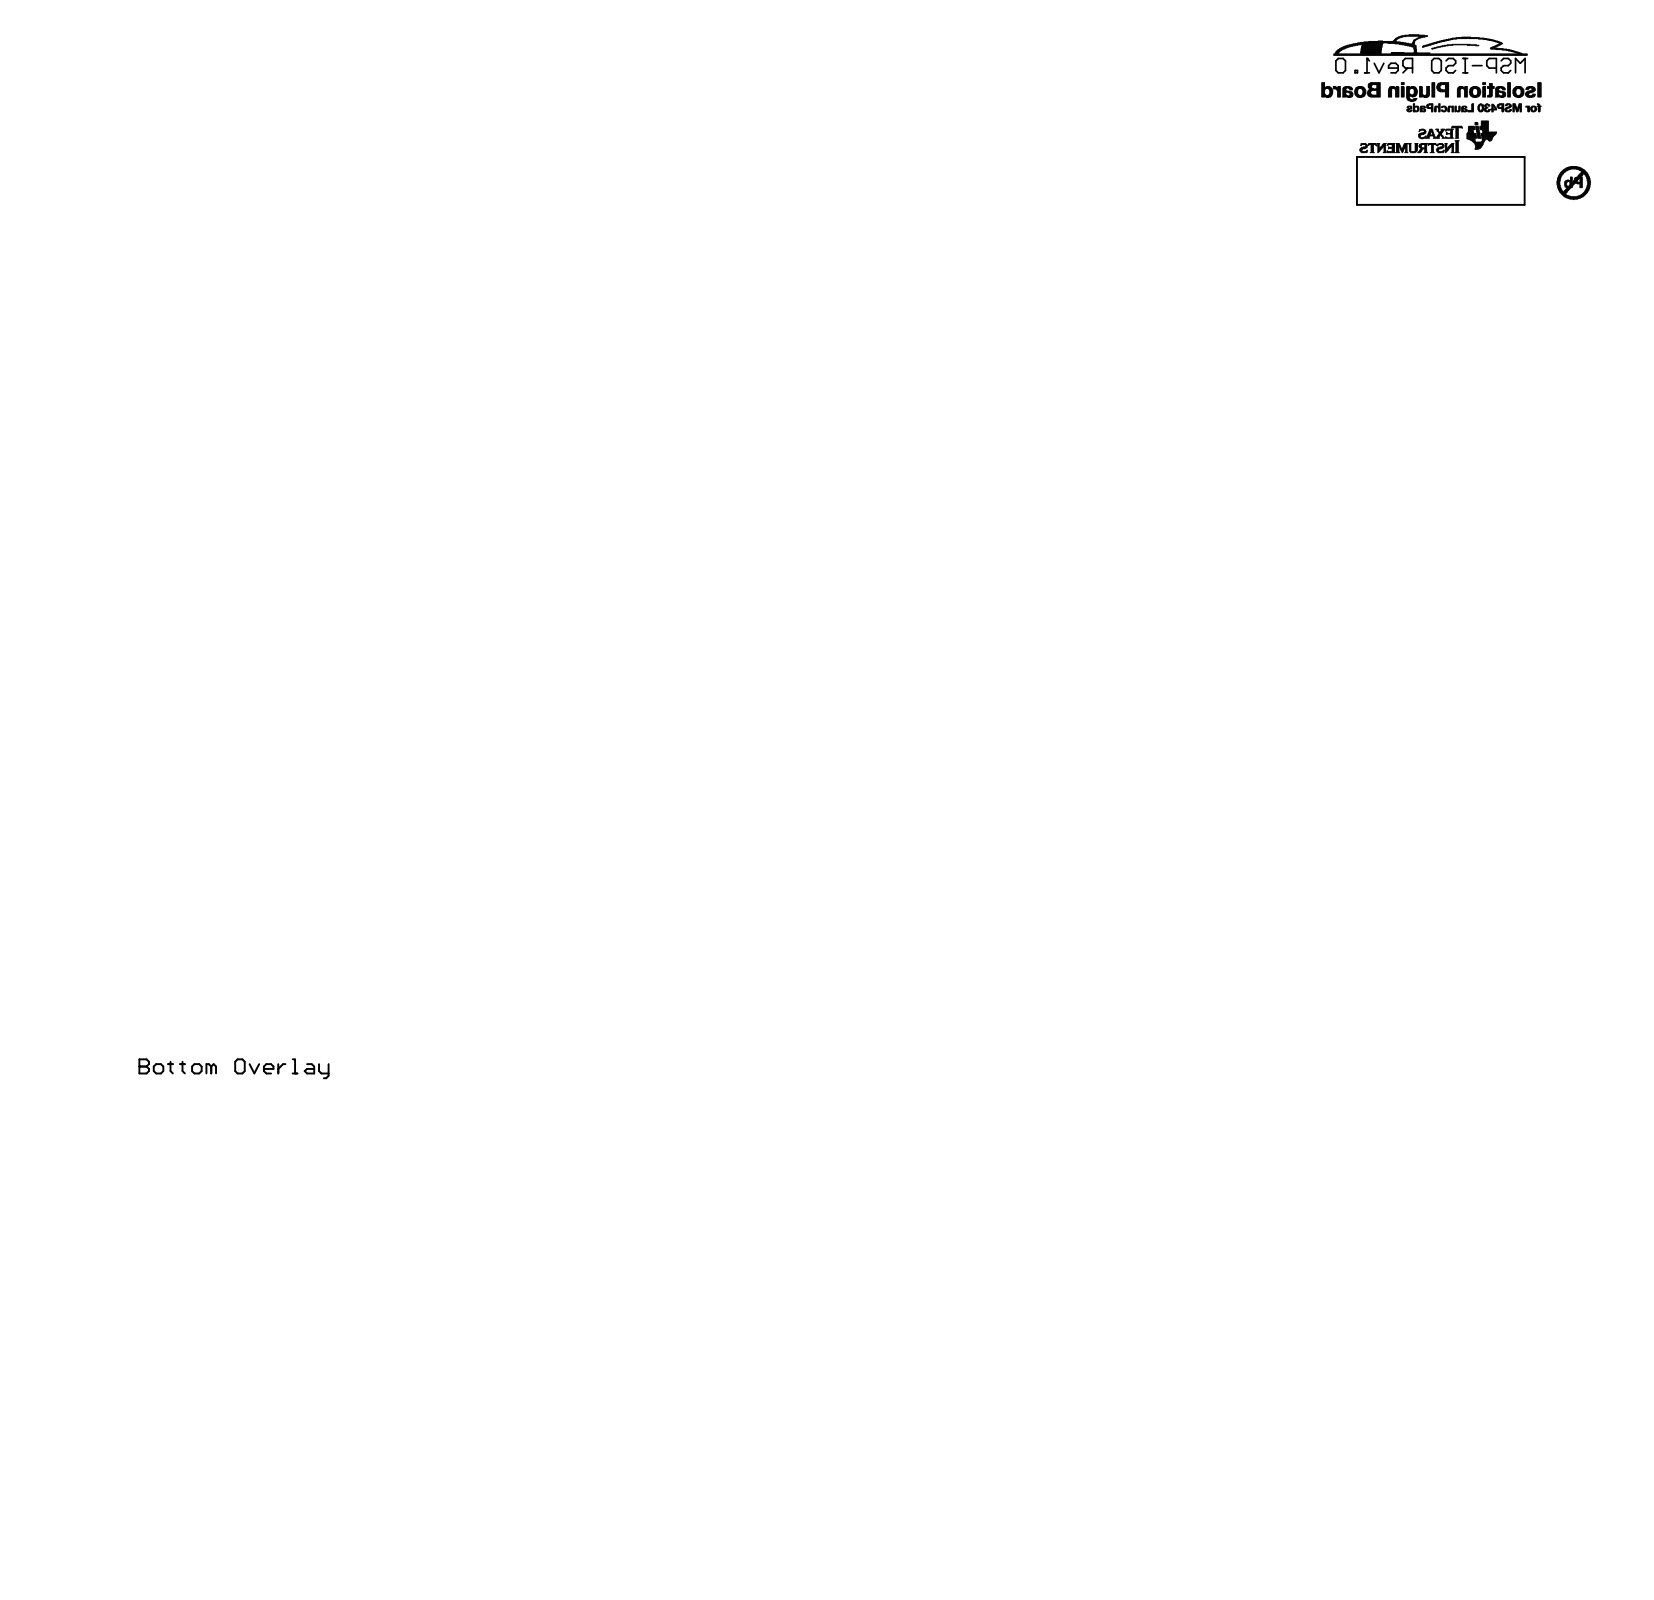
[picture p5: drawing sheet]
<svg xmlns="http://www.w3.org/2000/svg" width="583mm" height="564mm" viewBox="0 0 583 564" stroke-linecap="round" stroke-linejoin="round" font-family="sans-serif">
<g fill="none" stroke="#000" stroke-width=".35">
<path d="M470.5 19.5h68.3M470.5 19.4h68.3M470.5 19.2h68.3M470.5 19h68.3M471 18.9h1.2M471 18.7h1.2M471.2 18.5h1.2M471.2 18.3h1.3M471.4 18.2h1.3M471.5 18h1.4M471.7 17.8h1.5M471.9 17.7h1.5"/>
<path d="M472 17.5h1.7M472.4 17.3h1.8M472.5 17.2h2.1M472.9 17h2M473.2 16.8h2.2M473.6 16.7h2.3M473.9 16.5h2.7M474.2 16.3h3.1M474.7 16.1h3.4M475.2 16h3.8M475.9 15.8h4.1M476.6 15.6h11.2"/>
<path d="M477.3 15.5h10.5M478.1 15.3h9.8M479 15.1h17M479.8 15h15.4M480 18.9h7.2M480 18.7h7.2M480 18.5h7.2M480 18.3h7.2M480 18.2h7.2M480.1 18h7.1M480.1 17.8h7.1M480.1 17.7h7.3"/>
<path d="M480.1 17.3h7.3M480.1 17.2h7.3M480.1 17.5h7.3M480.3 17h7.1M480.3 16.8h7.1M480.3 16.7h7.3M480.3 16.5h7.3M480.3 16.3h7.3M480.5 16.1h7.1M480.5 15.8h7.3M480.5 16h7.1M481.2 14.8h12.8"/>
<path d="M482.9 14.6h9.8M486.2 14.5h1.6M489.6 15.3h7.4M490.8 18.9h13.7M490.8 18.7h13.7M490.8 18.5h4.6M491.5 14.5h1M491.6 14.3h.9M491.8 14.1h.9M492 13.9h.8M492.1 13.8h1.1M492.1 15.5h6.8"/>
<path d="M492.3 13.6h1M492.5 13.4h1.3M492.8 13.3h1.5M493.2 13.1h1.6M493.5 12.9h2.5M493.7 15.6h5.2M494 12.8h9.6M494.5 15.8h4.6M494.5 12.6h9.1M495.5 16h3.9M495.5 12.4h7.1M496.4 16.1h3.2"/>
<path d="M497 12.3h3.6M497.2 16.3h2.4M497.9 16.5h1.7M498.2 15.3h.9M498.2 15.1h.9M498.4 16.7h1.2M498.4 15h.7M498.4 14.8h.7M498.6 14.5h.6M498.6 14.6h.5M498.7 18.5h1.2M498.7 17.3h1"/>
<path d="M498.7 17.2h.9M498.7 17h.9M498.7 16.8h.9M498.7 14.3h.7M498.7 14.1h.9M498.9 18.3h.8M498.9 18.2h.8M498.9 18h.8M498.9 17.8h.8M498.9 17.7h.8M498.9 17.5h.8M499.1 13.9h.8"/>
<path d="M499.4 13.8h.9M499.7 13.6h.9M499.9 13.4h1.2M500.4 13.3h1.4M500.4 12.9h3.1M500.9 13.1h1.7M501.8 16.7h.5M501.8 16.5h1M501.8 16.3h1.7M502.1 16.1h1.9M502.6 16h2M503.3 15.8h1.9"/>
<path d="M503.8 15.6h1.9M504.3 15.5h1.9M505 17.2h1.2M505 15.3h1.8M505.2 17.3h.3M505.3 17h1.4M505.5 15.1h1.9M506 16.8h1.4M506 15h2M506.7 16.7h1.5M506.7 14.8h2M507.2 16.5h1.8"/>
<path d="M507.2 14.6h2.3M507.9 14.5h2.3M508 16.3h1.9M508.5 14.3h2.6M508.7 16.1h2.2M509.2 14.1h2.5M509.5 16h3.1M510.1 13.9h2.5M510.6 15.8h10.3M510.9 13.8h3M511.7 13.6h6M512.3 15.6h6.4"/>
<path d="M512.4 13.4h11.2M513.6 13.3h8.3M515.6 13.1h3.2M517.7 16h4M518 13.6h6.6M520.5 16.1h1.2M521.5 13.8h4.1M523.4 13.9h3M524.6 14.1h2.5M525.3 14.3h2.3M525.8 17.2h4.5M525.8 17h2.7"/>
<path d="M525.9 17.3h5.6M525.9 16.8h1.4M526.3 14.5h2M526.3 16.7h1.5M526.6 16.5h1.4M527 14.6h1.8M527.1 16.3h1.4M527.5 16.1h1.3M527.5 14.8h1.7M527.6 17.5h4.9M527.8 16h1.4M528.1 15h1.6"/>
<path d="M528.1 15.8h1.2M528.5 15.6h1.2M528.6 15.1h1.2M528.8 15.5h1.2M529 15.3h1.2M530 17.7h3.2M531.3 17.8h2.6M532.2 18h2.2M533 18.2h1.9M533.7 18.3h1.9M534.4 18.5h1.7M534.7 18.7h1.9"/>
<path d="M535.4 18.9h1.5M466.3 34.2h1M466.3 34.1h1M466.3 33.6h1.5M466.3 33.4h1.3M466.3 33.2h1.2M466.3 33.1h1M466.3 32.9h1M466.3 32.7h1M466.3 32.5h1M466.3 32.4h1M466.3 32.2h1"/>
<path d="M466.3 32h1M466.3 31.9h1M466.3 31.7h1.2M466.3 31.5h1.2M466.3 31.4h1.3M466.3 30.9h1M466.3 30.7h1M466.3 30.5h1M466.3 30.3h1M466.3 30.2h1M466.3 30h1M466.3 29.8h1"/>
<path d="M466.3 29.7h1M466.3 29.5h1M466.3 29.3h1M466.3 29.2h1M466.3 33.9h3.4M466.3 33.7h3.5M466.3 31.2h3.5M466.3 31h3.4M467.5 34.1h2M467.5 30.9h2M467.6 34.2h1.7M467.6 30.7h1.7"/>
<path d="M468 34.4h.8M468 30.5h1M468.7 33.6h1.1M468.7 31.4h1.3M468.8 33.4h1.2M468.8 31.5h1.2M469 33.2h1M469 33.1h1M469 32.9h1.2M469 32h1.2M469 31.9h1.2M469 31.7h1"/>
<path d="M469.2 32.7h1M469.2 32.5h1M469.2 32.4h1M469.2 32.2h1M470.3 31.4h2.6M470.3 30.9h1.4M470.3 30.7h1.1M470.3 30.5h.9M470.3 31.2h2.6M470.3 31h1.4M471.4 31.5h1.5M471.5 31.7h1.4"/>
<path d="M471.7 32h1.2M471.7 31.9h1.2M471.9 34.2h1M471.9 34.1h1M471.9 33.6h1M471.9 33.4h1M471.9 33.2h1M471.9 33.1h1M471.9 32.9h1M471.9 32.7h1M471.9 32.5h1M471.9 32.4h1"/>
<path d="M471.9 32.2h1M471.9 30.9h1M471.9 30.7h1M471.9 33.9h1M471.9 33.7h1M471.9 31h1M472 30.5h.9M473.6 34.2h1.1M473.7 34.1h1M473.7 33.6h1.4M473.7 33.4h1.2M473.7 33.2h1.2"/>
<path d="M473.7 33.1h1M473.7 32.9h1M473.7 32.7h1M473.7 32.5h1M473.7 32.4h3.1M473.7 32.2h2.6M473.7 32h1.5M473.7 31.9h1.2M473.7 31.7h1M473.7 31.5h1M473.7 31.4h1.2M473.7 33.9h3.4"/>
<path d="M473.7 33.7h1.7M473.7 31.2h1.4M473.9 30.9h2.9M473.9 31h3M474.2 30.7h2.4M474.6 30.5h1.5M474.9 34.1h2.2M474.9 32.5h2.2M475.1 34.2h1.8M475.6 34.4h.8M475.8 32.7h1.3M475.8 31.2h1.3"/>
<path d="M475.9 33.7h1.4M476.1 32.9h1.2M476.1 31.5h1M476.1 31.4h1M476.3 33.6h1M476.3 33.4h1M476.3 33.2h1M476.3 33.1h1M476.3 31.7h.8M477.8 32.4h1.2M478 33.2h1.1M478 33.1h1"/>
<path d="M478 32.9h1M478 32.7h1M478 32.5h1M478 32.2h1M478 32h1M478 31.9h1M478 31.7h1.1M478.1 33.6h1.4M478.1 33.4h1.2M478.1 31.5h1M478.1 31.4h1.2M478.3 33.7h3.2"/>
<path d="M478.3 31.2h3.2M478.3 31h3M478.5 30.9h2.7M478.5 33.9h2.8M478.6 34.1h2.6M478.8 34.2h2M478.8 30.7h2.2M479.1 30.5h1.4M479.3 34.4h1M480.3 33.6h1.2M480.3 31.4h1.2M480.5 33.4h1.2"/>
<path d="M480.5 31.5h1.2M480.7 33.2h1M480.7 33.1h1.1M480.7 32.9h1.1M480.7 31.9h1.1M480.7 31.7h1M480.8 32.7h1M480.8 32.5h1M480.8 32.4h1M480.8 32.2h1M480.8 32h1M482.3 33.1h1.4"/>
<path d="M482.3 32.9h1.2M482.3 32.7h1.2M482.5 33.6h4.4M482.5 33.4h1.5M482.5 33.2h1.2M482.5 32.5h1M482.5 32.4h1.2M482.5 32.2h1.2M482.7 32h1.3M482.7 31.9h4.2M482.7 30.9h1.2M482.7 30.7h1.2"/>
<path d="M482.7 30.5h1.2M482.7 30.3h1.2M482.7 30.2h1.2M482.7 30h1.5M482.7 29.8h4.2M482.7 33.7h4.2M482.9 31.7h4M482.9 29.7h4M482.9 29.5h4M482.9 33.9h4M482.9 31h1.1M483 34.1h3.9"/>
<path d="M483 31.2h1.5M483.2 31.5h3.7M483.2 31.4h3.7M483.2 29.3h3.7M483.5 34.2h3.4M483.5 29.2h3.4M485.6 31.2h1.3M485.7 33.4h1.2M485.7 33.2h1.2M485.7 33.1h1.2M485.7 32.9h1.2M485.7 32.7h1.2"/>
<path d="M485.7 32.5h1.2M485.7 32.4h1.2M485.7 32.2h1.2M485.7 32h1.2M485.7 30.9h1.2M485.7 30.7h1.2M485.7 30.5h1.2M485.7 30.3h1.2M485.7 30.2h1.2M485.7 30h1.2M485.7 31h1.2M489.8 34.2h1.2"/>
<path d="M489.8 34.1h1.2M489.8 33.6h1.2M489.8 33.4h1.2M489.8 33.2h1.2M489.8 33.1h1.2M489.8 32.9h1.2M489.8 32.7h1.2M489.8 32.5h1.2M489.8 32.4h1.2M489.8 32.2h1.2M489.8 32h1.2M489.8 31.9h1.2"/>
<path d="M489.8 31.7h1.2M489.8 33.9h1.2M489.8 33.7h1.2M489.9 31.5h1.1M489.9 31.4h1.2M489.9 31.2h3.6M490.1 30.9h2.2M490.1 31h3.4M490.3 30.7h1.7M490.6 30.5h1.2M492 31.4h1.5M492.1 31.5h1.4"/>
<path d="M492.3 34.2h1.2M492.3 34.1h1.2M492.3 33.6h1.2M492.3 33.4h1.2M492.3 33.2h1.2M492.3 33.1h1.2M492.3 32.9h1.2M492.3 32.7h1.2M492.3 32.5h1.2M492.3 32.4h1.2M492.3 32.2h1.2M492.3 32h1.2"/>
<path d="M492.3 31.9h1.2M492.3 31.7h1.2M492.3 33.9h1.2M492.3 33.7h1.2M492.5 30.9h1M492.5 30.7h1M492.5 30.5h.8M494.3 34.2h1.1M494.3 34.1h1.1M494.3 33.6h1.1M494.3 33.4h1.1M494.3 33.2h1.1"/>
<path d="M494.3 33.1h1.1M494.3 32.9h1.1M494.3 32.7h1.1M494.3 32.5h1.1M494.3 32.4h1.1M494.3 32.2h1.1M494.3 32h1.1M494.3 31.9h1.1M494.3 31.7h1.1M494.3 31.5h1.1M494.3 31.4h1.1M494.3 30.9h1.1"/>
<path d="M494.3 30.7h1.1M494.3 30.5h.9M494.3 29.8h1.1M494.3 29.7h1.1M494.3 29.5h1.1M494.3 29.3h1.1M494.3 29.2h1.1M494.3 33.9h1.1M494.3 33.7h1.1M494.3 31.2h1.1M494.3 31h1.1M496.2 34.4h1"/>
<path d="M496.2 34.2h1M496.2 34.1h1M496.2 33.6h3.5M496.2 33.4h1.7M496.2 33.2h1.4M496.2 33.1h1.2M496.2 32.9h1.2M496.2 32.7h1M496.2 32.5h1M496.2 32.4h1M496.2 32.2h1M496.2 32h1"/>
<path d="M496.2 31.9h1M496.2 31.7h1.2M496.2 31.5h1.2M496.2 31.4h1.4M496.2 30.9h1M496.2 30.7h1M496.2 33.9h1M496.2 33.7h3.4M496.2 31.2h3.5M496.2 38.8h.7M496.2 31h3.4M496.2 34.6h1"/>
<path d="M496.4 30.5h.8M496.4 39.1h1.7M496.4 39h.5M496.4 38.6h.8M496.4 38.5h1.3M496.4 38h.5M496.4 34.9h1.2M496.4 34.7h1M496.4 37.8h.6M496.5 39.3h1.4M496.5 37.6h1.6M496.5 35.3h3.1"/>
<path d="M496.5 35.1h1.4M496.7 38.3h1.4M496.7 37.4h1.2M496.7 35.4h2.7M496.9 39.5h.7M497 35.6h2.2M497.4 30.9h2M497.4 33.9h2M497.4 38.1h.7M497.6 30.7h1.6M497.6 39h.6M497.6 38h.5"/>
<path d="M497.6 35.8h1.1M497.6 37.8h.5M497.7 34.1h1.5M497.7 38.8h.4M497.9 30.5h1M498.2 34.2h.4M498.4 33.4h1.3M498.4 35.1h1.3M498.6 31.4h1.1M498.6 39.5h.5M498.6 39.3h.5M498.6 39.1h1.8"/>
<path d="M498.6 39h.6M498.6 38.8h.6M498.6 38.6h.5M498.6 38.5h.5M498.6 38.3h.5M498.6 38.1h.5M498.6 38h.6M498.6 37.6h1.8M498.6 37.4h.5M498.6 37.3h.5M498.6 37.1h.5M498.6 36.9h.5"/>
<path d="M498.6 36.8h.5M498.6 36.6h.5M498.6 37.8h.8M498.7 33.2h1.2M498.7 33.1h1.2M498.7 31.5h1.2M498.7 34.9h1M498.7 34.7h1.2M498.9 32.9h1M498.9 32.7h1M498.9 32.5h1.2M498.9 32.4h1.2"/>
<path d="M498.9 32.2h1.2M498.9 32h1.2M498.9 31.9h1M498.9 31.7h1M499.2 39.3h1.1M499.4 39.5h.5M499.4 37.4h.9M499.7 37.8h.7M499.9 39h.7M499.9 38h.7M500.1 38.8h.5M500.1 38.6h.5"/>
<path d="M500.1 38.5h.5M500.1 38.3h.5M500.1 38.1h.5M500.8 34.2h1M500.8 34.1h1M500.8 33.6h1.5M500.8 33.4h1.1M500.8 33.2h1.1M500.8 33.1h1M500.8 32.9h1M500.8 32.7h1M500.8 32.5h1"/>
<path d="M500.8 32.4h1M500.8 32.2h1M500.8 32h1M500.8 31.9h1M500.8 31.7h1M500.8 31.5h1M500.8 31.4h1M500.8 30.9h1M500.8 30.7h1M500.8 30.5h.8M500.8 33.9h3.3M500.8 33.7h3.3"/>
<path d="M500.8 31.2h1M500.8 31h1M500.9 39.3h1.9M501.1 39.5h.3M501.1 39.1h1.9M501.1 39h.7M501.1 38.8h.5M501.1 38.6h.5M501.1 38.5h1.7M501.1 38.3h1.4M501.1 38.1h.7M501.1 38h.5"/>
<path d="M501.1 37.6h1.7M501.1 37.8h.7M501.3 37.4h1.3M501.9 34.1h2.1M501.9 39.5h.7M502.1 34.2h1.7M502.3 38.6h.7M502.3 38h.7M502.3 37.8h.5M502.5 34.4h1M502.5 39h.5M502.5 38.8h.5"/>
<path d="M503 33.6h1.3M503.1 33.4h1.2M503.1 33.2h1.2M503.3 33.1h1M503.3 32.9h1M503.3 32.7h1M503.3 32.5h1M503.3 32.4h1M503.3 32.2h1M503.3 32h1M503.3 31.9h1M503.3 31.7h1"/>
<path d="M503.3 31.5h1M503.3 31.4h1M503.3 30.9h1M503.3 30.7h1M503.3 30.5h1M503.3 31.2h1M503.3 38h2.2M503.3 37.6h.7M503.3 37.4h.5M503.3 37.3h.7M503.3 37.1h1M503.3 31h1"/>
<path d="M503.3 37.8h.7M503.5 38.1h2M503.5 36.9h2M503.6 38.3h1.9M503.6 36.8h1.9M504.1 36.6h1.4M504.8 38.5h.7M504.8 37.1h.7M505 39.5h.5M505 39.3h.5M505 39.1h.5M505 39h.5"/>
<path d="M505 38.8h.5M505 38.6h.5M505 37.6h.5M505 37.4h.5M505 37.3h.5M505 37.8h.5M505.2 34.2h1M505.2 34.1h1M505.2 33.6h1M505.2 33.4h1M505.2 33.2h1M505.2 33.1h1"/>
<path d="M505.2 32.9h1M505.2 32.7h1M505.2 32.5h1M505.2 32.4h1M505.2 32.2h1M505.2 32h1M505.2 31.9h1M505.2 31.7h1M505.2 31.5h1M505.2 31.4h1M505.2 30.9h1M505.2 30.7h1"/>
<path d="M505.2 30.5h1M505.2 30.3h1M505.2 30.2h1M505.2 30h1M505.2 29.8h1M505.2 29.7h1M505.2 29.5h1M505.2 29.3h1M505.2 29.2h1M505.2 33.9h1M505.2 33.7h1M505.2 31.2h1"/>
<path d="M505.2 31h1M506 39.3h.7M506 39.1h.7M506 39h.7M506 38.8h.7M506 38.6h.7M506 38.5h.7M506 38.3h.7M506 38.1h.7M506.2 39.5h.3M506.2 38h.5M506.2 37.6h1.8"/>
<path d="M506.2 37.8h1.8M506.3 37.4h.9M506.8 30.9h1.2M506.8 30.7h1.2M506.8 30.5h1.2M506.8 30.3h1.2M506.8 31.2h1.4M506.8 31h1.2M507 31.5h1.9M507 31.4h1.2M507 30.2h1.2M507 30h1.5"/>
<path d="M507.2 31.9h3.9M507.2 31.7h3.9M507.2 29.8h3.9M507.2 29.7h3.9M507.4 32h3.7M507.4 29.5h3.7M507.4 38.1h.6M507.4 38h.6M507.5 29.3h3.6M507.5 39.5h.5M507.5 39.3h.5M507.5 39.1h.5"/>
<path d="M507.5 39h.5M507.5 38.8h.5M507.5 38.6h.5M507.5 38.5h.5M507.5 38.3h.5M507.5 37.4h.5M507.5 37.3h.5M507.5 37.1h.5M507.5 36.9h.5M507.5 36.8h.5M507.5 36.6h.5M507.7 32.2h3.4"/>
<path d="M508 32.4h3.1M508 29.2h3.1M508.4 38.8h.6M508.4 38h.6M508.5 39.1h1.7M508.5 39h.5M508.5 37.6h1.6M508.5 37.8h.7M508.7 39.3h1.4M508.9 37.4h1M509 39.5h.7M509.5 37.8h.7"/>
<path d="M509.7 39h.5M509.7 38.8h.7M509.7 38.1h.7M509.7 38h.7M509.9 34.2h1.2M509.9 34.1h1.2M509.9 33.6h1.2M509.9 33.4h1.2M509.9 33.2h1.2M509.9 33.1h1.2M509.9 32.9h1.2M509.9 32.7h1.2"/>
<path d="M509.9 32.5h1.2M509.9 31.5h1.2M509.9 31.4h1.2M509.9 30.9h1.2M509.9 30.7h1.2M509.9 30.5h1.2M509.9 30.3h1.2M509.9 30.2h1.2M509.9 30h1.2M509.9 33.9h1.2M509.9 33.7h1.2M509.9 31.2h1.2"/>
<path d="M509.9 38.6h.5M509.9 38.5h.5M509.9 38.3h.5M509.9 31h1.2M510.7 39.3h.7M510.7 39.1h.7M510.7 39h.7M510.7 38.8h.7M510.7 38.6h.7M510.7 38.5h.7M510.7 38.3h.7M510.9 39.5h.3"/>
<path d="M510.9 38.1h.5M510.9 38h.5M510.9 37.6h1.9M510.9 37.8h1.9M511.1 37.4h.8M512.1 38h.7M512.3 39.5h.5M512.3 39.3h.5M512.3 39.1h.5M512.3 39h.5M512.3 38.8h.5M512.3 38.6h.5"/>
<path d="M512.3 38.5h.5M512.3 38.3h.5M512.3 38.1h.5M512.3 37.4h.5M513.3 39.5h.3M513.3 39.3h.5M513.3 39.1h1.8M513.3 39h.6M513.3 38.8h.5M513.3 38.6h.5M513.3 38.5h.5M513.3 38.3h.5"/>
<path d="M513.3 38.1h.5M513.3 38h.5M513.3 37.6h.5M513.3 37.4h.5M513.3 37.8h.5M513.9 39.3h1.1M514.1 34.2h1M514.1 34.1h1M514.1 33.6h1M514.1 33.4h1M514.1 33.2h1M514.1 33.1h1"/>
<path d="M514.1 32.9h1M514.1 32.7h1M514.1 32.5h1M514.1 32.4h1M514.1 32.2h1M514.1 32h1M514.1 31.9h1M514.1 31.7h1.2M514.1 31.5h1.2M514.1 31.4h1.4M514.1 33.9h1M514.1 33.7h1"/>
<path d="M514.1 39.5h.7M514.3 31.2h3.4M514.3 31h3.4M514.4 30.9h2.1M514.4 39h.7M514.6 30.7h1.7M514.6 38.8h.5M514.6 38.6h.5M514.6 38.5h.5M514.6 38.3h.5M514.6 38.1h.5M514.6 38h.5"/>
<path d="M514.6 37.6h.5M514.6 37.4h.5M514.6 37.8h.5M514.8 30.5h1.2M515.6 39.5h.5M515.6 39.3h1.9M515.6 39.1h1.9M515.6 39h.7M515.6 38.8h.7M515.6 38.6h.5M515.6 38.5h1.9M515.6 38.3h1.4"/>
<path d="M515.6 38.1h.7M515.6 38h.7M515.6 37.8h.7M515.8 37.6h1.5M516 37.4h1.2M516.3 31.4h1.4M516.5 31.7h1.2M516.5 31.5h1.2M516.5 39.5h.7M516.6 34.2h1.1M516.6 34.1h1.1M516.6 33.6h1.1"/>
<path d="M516.6 33.4h1.1M516.6 33.2h1.1M516.6 33.1h1.1M516.6 32.9h1.1M516.6 32.7h1.1M516.6 32.5h1.1M516.6 32.4h1.1M516.6 32.2h1.1M516.6 32h1.1M516.6 31.9h1.1M516.6 30.9h1.1M516.6 30.7h1.1"/>
<path d="M516.6 33.9h1.1M516.6 33.7h1.1M516.8 30.5h.9M516.8 38.6h.7M516.8 37.8h.7M517 39h.7M517 38.8h.7M517 38h.5M517.8 39.5h2.1M517.8 39.3h2.1M517.8 39.1h2.1M517.8 39h2.1"/>
<path d="M518.3 32.7h1.2M518.3 32.5h1.2M518.3 32.4h1.2M518.3 32.2h1.2M518.5 33.4h1.2M518.5 33.2h1.2M518.5 33.1h1M518.5 32.9h1M518.5 32h1M518.5 31.9h1M518.5 31.7h1.2M518.5 31.5h1.2"/>
<path d="M518.7 33.6h1.3M518.7 31.4h1.2M518.7 31.2h3.4M518.8 33.9h3.1M518.8 33.7h3.3M518.8 31h3.1M519 30.9h2.7M519.2 34.1h2.5M519.2 38.8h.7M519.2 38.6h.7M519.2 38.5h.7M519.2 38.3h.7"/>
<path d="M519.2 38.1h.7M519.2 38h.7M519.2 37.6h.7M519.2 37.4h.7M519.2 37.3h.7M519.2 37.1h.7M519.2 36.9h.7M519.2 36.8h.7M519.2 37.8h.7M519.3 34.2h2.1M519.3 30.7h2.1M519.3 36.6h.6"/>
<path d="M519.7 30.5h1.3M519.9 34.4h1M520.9 33.6h1.2M520.9 31.4h1.2M521 33.4h1.2M521 31.5h1.2M521.2 33.2h1M521.2 33.1h1M521.2 32.9h1.2M521.2 32.7h1.2M521.2 32.2h1.2M521.2 32h1.2"/>
<path d="M521.2 31.9h1M521.2 31.7h1M521.4 32.5h1M521.4 32.4h1M521.4 38.6h.7M521.4 38.5h.5M521.4 38.3h.5M521.4 38.1h.5M521.4 38h.5M521.4 37.6h.7M521.4 37.4h.7M521.4 37.8h.5"/>
<path d="M521.5 39.1h1.7M521.5 39h.7M521.5 38.8h.6M521.5 37.3h.6M521.5 37.1h.7M521.7 36.9h1.5M521.9 39.3h1.2M521.9 36.8h1M522.1 39.5h.6M522.2 36.6h.4M522.6 39h.6M522.6 37.1h.6"/>
<path d="M522.7 38.8h.7M522.7 38.6h.7M522.7 37.4h.7M522.7 37.3h.7M522.9 38.5h.5M522.9 38.3h.5M522.9 38.1h.5M522.9 38h.5M522.9 37.6h.5M522.9 37.8h.5M523.1 34.2h1M523.1 34.1h1"/>
<path d="M523.1 33.6h1M523.1 33.4h1M523.1 33.2h1M523.1 33.1h1M523.1 32.9h1M523.1 32.7h1M523.1 32.5h1M523.1 32.4h1M523.1 32.2h1M523.1 32h1M523.1 31.9h1M523.1 31.7h1"/>
<path d="M523.1 31.5h1M523.1 31.4h1M523.1 30.9h1M523.1 30.7h1M523.1 29.8h1M523.1 29.7h1M523.1 29.5h1M523.1 29.3h1M523.1 29.2h1M523.1 33.9h1M523.1 33.7h1M523.1 31.2h1"/>
<path d="M523.1 31h1M523.2 30.5h.9M523.6 38.8h.7M523.6 38.6h.7M523.6 38.5h.7M523.7 39.1h1.9M523.7 39h.7M523.7 38.3h.7M523.7 38.1h1.2M523.7 37.6h.7M523.7 37.4h.6M523.7 37.3h.6"/>
<path d="M523.7 37.1h.9M523.9 39.3h1.5M523.9 36.9h1.5M523.9 37.8h.9M524.1 38h.8M524.1 36.8h1.2M524.3 39.5h.8M524.4 36.6h.4M524.8 34.2h1.3M524.8 34.1h1.5M524.8 30.9h2.3M524.8 30.7h2.3"/>
<path d="M524.8 30.5h2.3M524.8 33.9h1.6M524.8 33.7h1.6M524.8 31.2h2.3M524.8 31h2.3M524.9 39h.7M524.9 37.1h.7M525.1 33.6h1.3M525.1 38.8h.5M525.1 38.6h.7M525.1 37.4h.5M525.1 37.3h.5"/>
<path d="M525.4 33.4h1M525.4 33.2h1M525.4 33.1h1M525.4 32.9h1M525.4 32.7h1M525.4 32.5h1M525.4 32.4h1M525.4 32.2h1M525.4 32h1M525.4 31.9h1M525.4 31.7h1M525.4 31.5h1"/>
<path d="M525.4 31.4h1M525.4 30.3h1M525.4 30.2h1M525.4 30h1M525.4 29.8h1M525.4 29.7h1M525.4 29.5h1M525.9 38.8h2.1M525.9 38.6h2.1M525.9 38.5h2.1M526.3 39.5h.5M526.3 39.3h.5"/>
<path d="M526.3 39.1h.5M526.3 39h.5M526.3 38.3h.5M526.3 38.1h.5M526.3 38h.5M526.3 37.6h.5M526.3 37.4h1M526.3 37.3h1M526.3 37.1h.8M526.3 36.9h.7M526.3 36.8h.5M526.3 37.8h.5"/>
<path d="M527 37.6h.5M527.1 37.8h.5M527.3 38.1h.5M527.3 38h.5M527.5 34.2h1.1M527.5 38.3h.5M527.6 34.1h3.4M527.6 33.6h1.4M527.6 33.4h1.2M527.6 33.2h1M527.6 33.1h1M527.6 32.9h1"/>
<path d="M527.6 32.7h1M527.6 32.5h1M527.6 32.4h3.1M527.6 32.2h2.6M527.6 32h1.6M527.6 31.9h1.2M527.6 31.7h1M527.6 31.5h1M527.6 31.4h1.2M527.6 33.9h3.4M527.6 33.7h1.7M527.6 31.2h1.4"/>
<path d="M527.8 30.9h2.9M527.8 31h3M528 30.7h2.5M528.1 37.6h.7M528.1 37.4h.7M528.1 37.3h.7M528.3 38h2.2M528.3 37.1h.9M528.3 36.9h2.2M528.3 37.8h.5M528.5 30.5h1.5M528.5 38.1h2"/>
<path d="M528.5 36.8h2M528.6 38.3h1.9M528.8 32.5h2.2M529 34.2h1.7M529 36.6h1.5M529.5 34.4h.8M529.5 32.7h1.5M529.7 31.2h1.3M529.8 33.7h1.4M529.8 39.3h.7M529.8 39.1h.7M529.8 39h.7"/>
<path d="M529.8 38.8h.7M529.8 38.6h.7M529.8 38.5h.7M529.8 37.6h.7M529.8 37.4h.7M529.8 37.3h.7M529.8 37.1h.7M529.8 37.8h.7M530 33.6h1.2M530 32.9h1.2M530 31.5h1M530 31.4h1"/>
<path d="M530 39.5h.3M530.2 33.4h1M530.2 33.2h1M530.2 33.1h1M530.2 31.7h.8M530.8 38.8h.7M530.8 38.6h.7M530.8 38.5h.9M531 39.1h2M531 39h.7M531 38.3h1M531 38.1h1.5"/>
<path d="M531 37.3h.7M531 37.1h.7M531.2 39.3h1.7M531.2 36.9h1.8M531.3 38h1.6M531.3 36.8h1.6M531.5 39.5h1M531.5 36.6h1M531.7 37.8h1.3M531.9 34.2h1M531.9 34.1h1M531.9 33.6h1"/>
<path d="M531.9 33.4h1M531.9 33.2h1M531.9 33.1h1M531.9 32.9h1M531.9 32.7h1M531.9 32.5h1M531.9 32.4h1M531.9 32.2h1M531.9 32h1M531.9 31.9h1M531.9 31.7h1M531.9 31.5h1"/>
<path d="M531.9 31.4h1M531.9 30.9h1M531.9 30.7h1M531.9 30.5h1M531.9 30.3h1M531.9 30.2h1M531.9 30h1M531.9 29.8h1M531.9 29.7h1M531.9 29.5h1M531.9 29.3h1M531.9 29.2h1"/>
<path d="M531.9 33.9h1M531.9 33.7h1M531.9 31.2h1M531.9 31h1M532.2 37.6h1M532.4 39h.8M532.5 38.8h.7M532.5 37.4h.7M532.5 37.3h.7M532.5 37.1h.7M532.7 38.6h.5M533.7 33.1h1.2"/>
<path d="M533.7 32.9h1M533.7 32.7h1M533.7 32.5h1M533.7 32.4h1M533.7 32.2h1M533.7 32h1M533.7 31.9h1.2M533.7 31.7h1.2M533.7 39.5h.5M533.7 39.3h.5M533.7 39.1h.5M533.7 39h.5"/>
<path d="M533.7 38.8h.5M533.7 38.6h.5M533.7 38.5h.5M533.7 38.3h.5M533.7 38.1h.5M533.7 38h.5M533.7 37.6h1.2M533.7 37.4h1.2M533.7 37.3h1M533.7 37.1h1M533.7 36.9h1M533.7 36.8h.9"/>
<path d="M533.7 36.6h.9M533.7 37.8h.5M533.9 33.6h1.3M533.9 33.4h1.2M533.9 33.2h1M533.9 31.5h1.2M533.9 31.4h1.3M534.1 33.7h3.2M534.1 31.2h3.2M534.2 33.9h2.9M534.2 31h2.9M534.4 34.1h2.5"/>
<path d="M534.4 30.9h2.5M534.4 38h.7M534.4 37.8h.5M534.6 30.7h2.2M534.6 38.3h.5M534.6 38.1h.5M534.7 34.2h1.9M534.7 38.8h1M534.7 38.6h1M534.7 38.5h1.2M534.9 30.5h1.5M534.9 39.3h.7"/>
<path d="M534.9 39.1h.7M534.9 39h.8M535.1 39.5h.3M535.2 34.4h1M535.4 38.3h.5M535.4 38.1h.5M535.4 38h.7M535.6 37.6h1.2M535.6 37.4h1.2M535.6 37.8h.5M535.7 37.3h1.1M535.7 37.1h1.1"/>
<path d="M535.7 36.9h1.1M535.9 36.8h.9M535.9 36.6h.9M536.1 33.6h1.3M536.1 31.4h1.3M536.2 33.4h1.2M536.2 39.5h.6M536.2 39.3h.6M536.2 39.1h.6M536.2 39h.6M536.2 38.8h.6M536.2 38.6h.6"/>
<path d="M536.2 38.5h.6M536.2 38.3h.6M536.2 38.1h.6M536.2 38h.6M536.2 37.8h.6M536.4 33.2h1.2M536.4 33.1h1.2M536.4 31.7h1.2M536.4 31.5h1M536.6 32.9h1M536.6 32.7h1M536.6 32.5h1"/>
<path d="M536.6 32.4h1M536.6 32.2h1M536.6 32h1M536.6 31.9h1M538.1 33.4h1.2M538.1 33.2h1.2M538.1 33.1h1.2M538.3 33.6h1M538.3 32.9h1.3M538.3 32.7h2M538.3 31.5h1M538.3 31.4h1"/>
<path d="M538.3 33.7h1.5M538.3 37.6h1.3M538.3 37.4h.5M538.3 37.8h1.3M538.4 32.5h2.4M538.4 33.9h3.1M538.4 31.2h1.2M538.4 31h3.1M538.6 34.1h2.7M538.6 32.4h2.5M538.6 30.9h2.7M538.8 34.2h2.2"/>
<path d="M538.8 32.2h2.5M538.8 30.7h2.3M538.8 38h.8M539 39.3h.6M539 39.1h.6M539 39h.6M539 38.8h.6M539 38.6h.6M539 38.5h.6M539 38.3h.6M539 38.1h.6M539 37.4h.6"/>
<path d="M539.1 39.5h.4M539.3 34.4h1.2M539.3 30.5h1.3M539.5 32h2M540 38.8h.6M540 38.6h.5M540 38.5h.5M540 38.3h.5M540 38.1h.6M540 38h.6M540.1 31.9h1.6M540.1 33.7h1.4"/>
<path d="M540.1 39.1h1.7M540.1 39h.5M540.1 37.8h.7M540.3 31.2h1.2M540.3 39.3h1.4M540.3 37.6h1.5M540.5 33.6h1.2M540.5 31.7h1.2M540.5 31.5h1.2M540.5 31.4h1.2M540.5 37.4h1M540.6 33.4h1.1"/>
<path d="M540.6 33.2h1.1M540.6 39.5h.7M541.1 37.8h.9M541.3 39h.7M541.5 38.8h.5M541.5 38.6h.7M541.5 38.5h.7M541.5 38.3h.7M541.5 38.1h.5M541.5 38h.5M542.3 37.6h1.4M542.3 37.4h1.4"/>
<path d="M542.3 36.9h.9M542.3 36.8h.9M542.3 36.6h.4M542.5 34.2h1.2M542.5 34.1h1.2M542.5 33.6h1.2M542.5 33.4h1.2M542.5 33.2h1.2M542.5 33.1h1.2M542.5 32.9h1.2M542.5 32.7h1.2M542.5 32.5h1.2"/>
<path d="M542.5 32.4h1.2M542.5 32.2h1.2M542.5 32h1.2M542.5 31.9h1.2M542.5 31.7h1.2M542.5 31.5h1.2M542.5 31.4h1.2M542.5 30.9h1.2M542.5 30.7h1.2M542.5 30.5h1.2M542.5 30.3h1.2M542.5 30.2h1.2"/>
<path d="M542.5 30h1.2M542.5 29.8h1.2M542.5 29.7h1.2M542.5 29.5h1.2M542.5 29.3h1.2M542.5 29.2h1.2M542.5 33.9h1.2M542.5 33.7h1.2M542.5 31.2h1.2M542.5 31h1.2M542.7 39.3h.6M542.7 39.1h.6"/>
<path d="M542.7 39h.6M542.7 38.8h.6M542.7 38.6h.6M542.7 38.5h.6M542.7 38.3h.6M542.7 38.1h.6M542.7 38h.6M542.7 37.3h.6M542.7 37.1h.5M542.7 37.8h.6M542.8 39.5h.4M479.6 53h.9"/>
<path d="M479.6 52.8h.9M479.8 53.3h.7M479.8 53.2h.7M479.8 52.7h.9M479.8 52.5h1.7M480 53.5h2.3M480 52.3h1.8M480 51.1h.5M480 51.3h.3M480.1 53.7h2.2M480.1 52.2h2.1M480.1 51h2.1"/>
<path d="M480.1 50.8h1.9M480.1 50.6h.2M480.3 53.8h1.4M480.3 52h2M480.7 50.6h1.1M481 51.8h1.3M481.7 51.6h.6M481.7 51.1h.6M481.8 53.3h.5M481.8 51.5h.5M481.8 51.3h.5M482 53.8h.2"/>
<path d="M482 53.2h.3M482.2 53h.3M482.5 51.3h.4M482.7 51.1h.3M482.7 51h2.9M482.7 50.8h2.9M482.9 50.6h2.5M483.4 53.8h1.5M483.7 53.7h.8M483.7 53.5h.8M483.7 53.3h.8M483.7 53.2h.8"/>
<path d="M483.7 53h.8M483.7 52.8h.8M483.7 52.7h.8M483.7 52.5h.8M483.7 52.3h.8M483.7 52.2h.8M483.7 52h.8M483.7 51.8h.8M483.7 51.6h.8M483.7 51.5h.8M483.7 51.1h.8M483.7 51.3h.8"/>
<path d="M485.2 51.1h.4M485.4 51.3h.3M485.6 51.5h.1M485.7 50.6h1M485.9 50.8h.7M486.1 53.8h.1M486.1 53.7h.3M486.1 53.5h.5M486.1 53.3h.6M486.1 53.2h.8M486.1 53h.8M486.1 52.8h1"/>
<path d="M486.1 52.7h1.1M486.1 52.5h1.3M486.1 52.3h1.5M486.1 52.2h.5M486.1 52h.5M486.1 51.8h.5M486.1 51.6h.5M486.1 51.5h.5M486.1 51.1h.5M486.1 51h.5M486.1 51.3h.5M486.7 52.2h1.1"/>
<path d="M486.9 52h1M487.1 51.8h1M487.2 51.6h.9M487.4 51.5h1.4M487.6 51.1h1.2M487.6 51.3h1.2M487.8 51h1M487.9 53.8h1.2M487.9 50.8h1M488.1 50.6h1M488.3 53.7h.6M488.3 53.5h.5"/>
<path d="M488.3 53.3h.5M488.3 53.2h.5M488.3 53h.5M488.3 52.8h.5M488.3 52.7h.5M488.3 52.5h.5M488.3 52.3h.5M488.3 52.2h.5M488.3 52h.5M488.3 51.8h.5M488.3 51.6h.5M489.3 53.5h2.7"/>
<path d="M489.3 53.3h.3M489.3 53.2h.1M489.3 51.3h.3M489.4 53.8h2.9M489.4 53.7h2.6M489.4 51.1h.4M489.4 51h2.6M489.6 50.8h2.4M489.6 50.6h2.5M489.8 52.5h.1M489.8 52.3h2.2M489.8 52.2h2.2"/>
<path d="M489.8 52h2.2M489.8 51.8h.1M491.1 53.3h.9M491.1 53.2h.9M491.1 53h.9M491.1 52.8h.9M491.1 52.7h.9M491.1 52.5h.9M491.1 51.8h.9M491.1 51.6h.9M491.1 51.5h.9M491.1 51.1h.9"/>
<path d="M491.1 51.3h.9M492.5 53.8h1.3M492.5 50.6h1.2M492.7 53.7h1M492.7 53.5h.8M492.7 53.3h.8M492.7 53.2h.8M492.7 53h.8M492.7 52.8h.8M492.7 52.7h.8M492.7 52.5h.8M492.7 52.3h.8"/>
<path d="M492.7 52.2h.8M492.7 52h.8M492.7 51.8h.8M492.7 51.6h.8M492.7 51.5h1.3M492.7 51.1h1.1M492.7 51h1.1M492.7 50.8h1M492.7 51.3h1.3M493.7 51.8h.5M493.7 51.6h.3M493.8 52.2h.5"/>
<path d="M493.8 52h.4M494 52.7h1.4M494 52.5h.5M494 52.3h.3M494.2 53h1M494.2 52.8h1M494.3 53.3h.7M494.3 53.2h.7M494.5 53.7h.3M494.5 53.5h.5M494.7 53.8h.1M494.7 52.5h.7"/>
<path d="M494.7 52.3h.8M494.8 52.2h.7M494.8 52h.9M495 51.8h.7M495 51.6h1.4M495 51.5h1.4M495.2 51.1h1.2M495.2 51.3h1.2M495.4 51h1M495.4 50.8h1.1M495.5 53.8h1.2M495.5 50.6h1.2"/>
<path d="M495.9 53.7h.6M495.9 53.5h.5M495.9 53.3h.5M495.9 53.2h.5M495.9 53h.5M495.9 52.8h.5M495.9 52.7h.5M495.9 52.5h.5M495.9 52.3h.5M495.9 52.2h.5M495.9 52h.5M495.9 51.8h.5"/>
<path d="M496.9 50.6h1M497 51h.7M497 50.8h.7M497.2 53.3h.5M497.2 53.2h.5M497.2 53h.5M497.2 52.8h.5M497.2 52.7h.5M497.2 52.5h.5M497.2 52.3h.5M497.2 52.2h.5M497.2 52h.5"/>
<path d="M497.2 51.8h.5M497.2 51.6h.5M497.2 51.5h.5M497.2 51.1h.5M497.2 51.3h.5M497.4 53.5h2.3M497.6 53.7h2M497.7 53.8h1.5M499.1 53.3h.8M499.1 50.6h1.2M499.2 53.2h.7M499.2 53h.9"/>
<path d="M499.2 52.8h.9M499.2 52.7h.9M499.2 52.5h.9M499.2 52.3h.9M499.2 52.2h.9M499.2 52h.9M499.2 51.8h.9M499.2 51.6h.9M499.2 51.5h.9M499.2 51.1h.9M499.2 51h.9M499.2 50.8h.9"/>
<path d="M499.2 51.3h.9M500.1 53.8h1M500.3 53.7h1M500.4 53.5h1M500.4 48.3h.7M500.4 48.1h.7M500.4 47.9h.7M500.4 47.8h.7M500.4 47.6h1.2M500.4 47.4h1.9M500.6 53.3h.8M500.6 51.8h.8"/>
<path d="M500.6 51.6h.8M500.6 51.5h.8M500.6 48.4h.7M500.6 47.3h2M500.6 46.4h.2M500.6 46.2h.3M500.6 51.3h.8M500.8 53.2h.8M500.8 53h.8M500.8 52h.8M500.8 51.1h.8M500.8 51h2.5"/>
<path d="M500.8 47.1h2M500.8 46.1h.5M500.8 45.9h2M500.8 45.7h1.8M500.8 48.6h2.2M500.9 52.8h.9M500.9 52.2h2.4M500.9 50.8h2.6M500.9 48.8h1.6M501.1 52.7h.8M501.3 52.5h2M501.3 52.3h2"/>
<path d="M501.3 46.9h1.7M501.4 50.6h2.2M501.4 48.9h.7M501.4 45.6h.9M501.9 46.7h1.1M502.1 48.4h.9M502.3 53.8h1.3M502.3 46.1h.7M502.5 53.7h1M502.5 46.4h.6M502.5 46.2h.5M502.5 46.6h.6"/>
<path d="M502.6 53.5h.7M502.6 53.3h.7M502.6 53.2h.7M502.6 53h.7M502.6 52.8h.7M502.6 52.7h.7M502.6 52h.7M502.6 51.8h.7M502.6 51.6h.7M502.6 51.5h.7M502.6 51.1h.7M502.6 48.8h.4"/>
<path d="M502.6 48.3h.5M502.6 51.3h.7M502.8 48.1h.3M503 47.9h.1M503.1 48.8h1.2M503.3 48.4h.8M503.3 48.6h.8M503.5 48.3h.8M503.5 48.1h.8M503.5 47.9h2.7M503.6 47.8h2.4M503.6 47.6h2.4"/>
<path d="M503.8 51.1h.3M503.8 51h2.9M503.8 47.4h.7M503.8 47.3h.8M503.8 47.1h.8M503.8 51.3h.2M504 50.8h2.7M504 50.6h2.5M504 46.9h.8M504 46.7h.8M504.1 46.4h.9M504.1 46.2h1.4"/>
<path d="M504.1 46.6h.7M504.3 46.1h1.2M504.3 45.9h1M504.3 45.7h1M504.5 53.8h1.5M504.5 45.6h.7M504.8 53.7h.9M505 53.5h.7M505 53.3h.7M505 53.2h.7M505 53h.7M505 52.8h.7"/>
<path d="M505 52.7h.7M505 52.5h.7M505 52.3h.7M505 52.2h.7M505 52h.7M505 51.8h.7M505 51.6h.7M505 51.5h.7M505 51.1h.7M505 51.3h.7M505.2 46.4h.3M505.2 46.7h.5"/>
<path d="M505.2 46.6h.5M505.3 47.3h.5M505.3 47.1h.5M505.3 46.9h.4M505.5 47.4h.5M505.7 48.8h2.2M505.7 48.1h.5M505.8 48.4h.5M505.8 48.3h.5M505.8 48.6h.7M506.5 51.1h.3M506.5 45.7h1"/>
<path d="M506.5 45.6h1M506.7 52.8h.8M506.7 48.6h1M506.7 51.3h.1M506.8 53.3h.7M506.8 53.2h.7M506.8 53h.7M506.8 52.7h.9M506.8 52.5h1.7M506.8 48.4h.9M506.8 48.3h.9M506.8 45.9h.6"/>
<path d="M507 53.5h2.4M507 52.3h1.9M507 51.5h.2M507 51.1h.5M507 48.1h.9M507 46.2h.5M507 46.1h.5M507 51.3h.4M507.2 53.7h2.2M507.2 52.2h2M507.2 51h2M507.2 50.8h1.8"/>
<path d="M507.2 47.9h.8M507.2 47.8h.8M507.2 46.4h.5M507.4 53.8h1.3M507.4 47.6h1.3M507.4 46.6h.5M507.5 52h1.9M507.5 47.4h1M507.5 46.9h1.2M507.5 46.7h.4M507.7 50.6h1.2M507.7 47.3h.8"/>
<path d="M507.7 47.1h.8M508 51.8h1.4M508 46.7h.9M508 46.6h.9M508.2 46.4h.8M508.4 47.8h.5M508.4 46.2h.8M508.4 46.1h1M508.4 45.7h1.3M508.4 45.6h1.3M508.5 48.1h.5M508.5 47.9h.5"/>
<path d="M508.5 45.9h.9M508.7 51.6h.7M508.7 51.1h.7M508.7 48.8h1.2M508.7 48.3h.5M508.9 53.3h.5M508.9 51.5h.6M508.9 48.4h.5M508.9 48.6h.6M508.9 51.3h.5M509 53.8h.2M509 53.2h.5"/>
<path d="M509.2 53h.3M509.7 50.8h.9M509.7 50.6h.9M509.9 53.8h.2M509.9 53.7h.3M509.9 53.5h.5M509.9 53.3h.7M509.9 53.2h.8M509.9 53h1M509.9 52.8h1.2M509.9 52.7h1.2M509.9 52.5h1.3"/>
<path d="M509.9 52.3h.5M509.9 52.2h.5M509.9 52h.5M509.9 51.8h.5M509.9 51.6h.5M509.9 51.5h.5M509.9 51.1h.5M509.9 51h.5M509.9 48.4h.7M509.9 48.3h.2M509.9 46.2h.3M509.9 48.6h2.7"/>
<path d="M509.9 51.3h.5M510.1 48.8h2.7M510.1 46.1h.3M510.1 45.9h2.3M510.1 45.7h2.7M510.2 47.4h.4M510.2 47.3h2.2M510.2 47.1h2.2M510.2 45.6h2.6M510.2 46.9h.4M510.2 46.7h.4M510.6 52.3h.8"/>
<path d="M510.7 52.2h.9M510.7 52h1M510.9 51.8h1M511.1 51.6h1M511.2 51.5h1.6M511.4 51.3h1.4M511.6 51.1h1.2M511.7 51h1.1M511.7 48.4h.7M511.7 48.3h.7M511.7 48.1h.7M511.7 47.9h.7"/>
<path d="M511.7 47.8h.7M511.7 47.6h.7M511.7 47.4h.7M511.7 46.4h.7M511.7 46.2h.7M511.7 46.1h.7M511.7 46.9h.7M511.7 46.7h.7M511.7 46.6h.7M511.9 53.8h1.2M511.9 50.8h.9M512.1 53.7h.7"/>
<path d="M512.1 50.6h.8M512.1 45.2h.2M512.1 45.1h3.9M512.1 44.9h3.7M512.3 53.5h.5M512.3 53.3h.5M512.3 53.2h.5M512.3 53h.5M512.3 52.8h.5M512.3 52.7h.5M512.3 52.5h.5M512.3 52.3h.5"/>
<path d="M512.3 52.2h.5M512.3 52h.5M512.3 51.8h.5M512.3 51.6h.5M512.3 44.7h3.5M512.3 44.5h3.3M513.3 53.8h1.5M513.3 48.8h1.3M513.3 49.6h1.5M513.4 53.7h1M513.4 49.8h1.2M513.6 53.5h.8"/>
<path d="M513.6 53.3h.8M513.6 53.2h.8M513.6 53h.8M513.6 52.8h.8M513.6 52.7h.8M513.6 52.5h.8M513.6 52.3h.8M513.6 52.2h.8M513.6 52h.8M513.6 51.8h.8M513.6 51.6h.8M513.6 51.5h.8"/>
<path d="M513.6 51.1h.8M513.6 51h.8M513.6 50.8h.8M513.6 50.6h.8M513.6 48.4h.8M513.6 48.3h.8M513.6 48.1h.8M513.6 47.9h.8M513.6 47.8h.8M513.6 47.6h.8M513.6 47.4h.8M513.6 47.3h.8"/>
<path d="M513.6 47.1h.8M513.6 46.4h.8M513.6 46.2h.8M513.6 46.1h.8M513.6 45.9h.8M513.6 45.7h.8M513.6 45.6h.8M513.6 48.6h.8M513.6 46.9h.8M513.6 46.7h.8M513.6 46.6h.8M513.6 50.5h.8"/>
<path d="M513.6 50.3h.8M513.6 50.1h.8M513.6 50h.8M513.6 45.4h.8M513.6 45.2h.8M513.6 51.3h.8M515.8 45.2h.2M517.5 48.9h2.9M517.5 48.8h3.4M517.5 48.4h3.4M517.5 48.3h3.4M517.5 48.1h3.4"/>
<path d="M517.5 47.9h3.4M517.5 47.8h3.4M517.5 47.6h3.2M517.5 47.4h3.2M517.5 47.3h3.2M517.5 47.1h3.2M517.5 48.6h3.5M517.7 46.9h2.2M517.8 46.7h2.1M517.8 46.6h2.1M517.8 49.1h2.6M518 46.4h1.9"/>
<path d="M518 46.2h1.7M518 46.1h1.7M518 45.9h1.7M518 45.7h2.4M518 45.6h2.4M518 45.4h2.4M518 45.2h2.4M518 45.1h2.2M518 44.9h2.2M518 44.7h2.2M518.2 44.5h1.8M518.3 49.3h2.1"/>
<path d="M518.7 49.5h1.7M519 49.6h1.4M519.3 49.8h1.2M519.5 50h1M519.7 50.1h3.9M519.9 50.3h3.5M520 50.5h3.4M520.2 50.6h3M520.4 52.7h1.1M520.4 52.5h1.5M520.4 52.3h1.8M520.4 51.1h2.7"/>
<path d="M520.4 51h2.8M520.4 50.8h2.8M520.4 44h1M520.4 43.9h1M520.4 43.7h1M520.4 43.5h1M520.4 43.4h1M520.4 43.2h.8M520.5 52.2h1.9M520.5 52h2.1M520.5 51.8h2.2M520.5 51.6h2.2"/>
<path d="M520.5 51.5h2.4M520.5 44.9h1M520.5 44.7h1M520.5 51.3h2.6M520.5 44.5h1M520.7 45.7h1M520.7 45.6h1M520.7 45.4h1M520.7 45.2h1M520.7 45.1h1M520.9 46.4h1M520.9 46.2h1"/>
<path d="M520.9 46.1h1M520.9 45.9h1M520.9 46.6h1M521 47.4h1.1M521 47.3h1.1M521 47.1h1.1M521 46.9h1.1M521 46.7h1.1M521.2 48.4h1.2M521.2 48.3h1M521.2 48.1h1M521.2 47.9h1"/>
<path d="M521.2 47.8h1M521.2 47.6h1M521.4 48.8h1M521.4 48.6h1M522.1 45.4h3M522.1 45.2h3M522.1 45.1h3M522.1 44.9h3M522.1 44.7h3M522.1 44.5h3M522.2 45.7h2.9M522.2 45.6h2.9"/>
<path d="M522.4 47.1h5.4M522.6 47.9h4.4M522.6 47.8h4.7M522.6 47.6h4.9M522.6 47.4h5M522.6 47.3h5.2M522.6 50h1M522.6 44h2.5M522.6 43.9h2.5M522.6 43.7h2.5M522.6 43.5h2.5M522.6 43.4h2.5"/>
<path d="M522.6 43.2h2.5M522.6 44.4h2.5M522.6 44.2h2.5M522.6 43h2.5M522.6 42.9h2.5M522.6 42.7h2.5M522.7 48.8h3.7M522.7 48.4h3.9M522.7 48.3h4.1M522.7 48.1h4.3M522.7 48.6h3.9M522.9 48.9h3.5"/>
<path d="M522.9 46.1h2.2M522.9 45.9h2.2M522.9 49.8h.8M522.9 49.6h1M522.9 49.5h1M522.9 49.3h1.2M522.9 49.1h3.5M523.1 46.4h2M523.1 46.2h2M523.1 46.9h4.9M523.1 46.7h4.9M523.1 46.6h4.9"/>
<path d="M524.8 49.3h1.5M525.1 49.6h1M525.1 49.5h1.2M525.4 49.8h.4M551.5 59.9h2M551.6 59.8h2.6M552 59.6h6.4M552.3 59.4h5.7M552.5 59.3h5.4M552.8 59.1h4.7M553.3 58.9h3.7M554 58.8h2.4"/>
<path d="M556.2 59.8h2.5M556.9 59.9h2M549.3 65.2h1M549.3 65h1M549.3 64.7h1M549.3 64.5h1M549.3 64.3h1M549.3 64.2h1M549.3 64h1M549.3 63.8h1.1M549.3 64.8h1M549.4 66h1.2"/>
<path d="M549.4 65.9h1M549.4 65.7h1M549.4 65.5h1M549.4 65.3h1M549.4 63.7h1M549.4 63.5h1M549.4 63.3h1M549.4 63.1h1M549.4 63h1.2M549.6 66.5h1.2M549.6 66.4h1M549.6 66.2h1"/>
<path d="M549.6 62.8h1M549.6 62.6h1M549.6 62.5h1.2M549.8 66.9h1.1M549.8 66.7h1M549.8 62.3h1M549.8 62.1h1.1M549.9 67.2h1.2M549.9 67h1M549.9 62h1M549.9 61.8h1.2M550.1 67.5h1.2"/>
<path d="M550.1 67.4h1.2M550.1 61.6h1.2M550.1 61.5h1.4M550.3 67.9h2.5M550.3 67.7h2.7M550.3 61.3h1.2M550.4 68h2.2M550.4 61.1h1.2M550.4 60.9h1.4M550.6 68.2h1.9M550.6 60.8h1.5M550.8 68.4h1.5"/>
<path d="M550.8 60.6h1.5M550.9 68.6h1.6M550.9 60.4h1.6M551.1 68.7h1.5M551.1 60.3h1.7M551.3 68.9h1.7M551.3 60.1h1.8M551.5 69.1h2M551.6 69.2h2.4M551.6 67.5h1.4M551.8 67.4h1.3M551.8 69.4h6.8"/>
<path d="M552 67.2h1.3M552 65.5h.8M552 65.3h.8M552 65.2h.6M552 65h.6M552 64.7h.6M552 64.5h.8M552 64.3h.8M552 64.2h1M552 64.8h.6M552.1 67h1.4M552.1 65.9h2.6"/>
<path d="M552.1 65.7h.9M552.1 64h2.6M552.1 69.6h6.1M552.3 66.9h1.4M552.3 66h2.4M552.3 63.8h2.4M552.5 66.7h1.3M552.5 66.2h2.2M552.5 63.7h1.2M552.5 69.7h5.4M552.6 66.5h1.4M552.8 66.4h1.4"/>
<path d="M552.8 69.9h4.7M553 63.5h.3M553.3 65.7h1.5M553.3 70.1h3.7M553.5 65.5h1.3M553.7 65.3h1.3M553.7 64.2h1M553.8 70.2h2.7M553.8 65.2h1.4M553.8 65h1.5M553.8 64.7h1.9M553.8 64.5h4.4"/>
<path d="M553.8 64.3h4.4M554 63.7h.7M554 63.5h.7M554 63.3h.7M554 63.1h.7M554 63h.7M554 62.8h.7M554 62.6h.7M554 62.5h.7M554 64.8h1.5M554.8 64.2h1.9M555 70.4h.3"/>
<path d="M555 64h1.4M555 63.8h1.5M555.2 63.7h1.3M555.3 63.5h1.4M555.3 63.3h1.6M555.3 63.1h1.7M555.5 63h2.7M555.5 62.8h2.7M555.7 62.6h2.5M555.8 64.7h2.4M556.2 62.5h2M556.4 69.2h2.3"/>
<path d="M556.4 64.8h1.8M556.5 62.3h1.4M556.7 62.1h1.3M556.7 62h1.5M556.9 69.1h2M556.9 61.8h1.5M557 61.6h1.4M557.2 60.1h1.9M557.2 61.5h1.4M557.4 68.9h1.7M557.4 66.2h.8M557.4 66h.8"/>
<path d="M557.4 65.9h.8M557.4 65.7h.8M557.4 65.5h.8M557.4 65.3h.8M557.4 65.2h.8M557.4 65h.8M557.4 64.2h.8M557.4 64h.8M557.4 63.8h.8M557.4 63.7h.8M557.4 63.5h.8M557.4 63.3h.8"/>
<path d="M557.4 63.1h.8M557.4 61.3h2.7M557.5 61.1h2.6M557.5 60.3h1.7M557.7 68.7h1.7M557.7 60.9h2.2M557.9 68.6h1.5M557.9 60.8h1.8M557.9 60.4h1.5M558 60.6h1.6M558.2 68.4h1.4M558.4 68.2h1.3"/>
<path d="M558.6 68h1.3M558.7 67.9h1.4M558.9 67.7h1.2M558.9 61.5h1.3M559.1 67.5h1.1M559.1 67.4h1.1M559.1 61.6h1.1M559.2 67.2h1.2M559.2 61.8h1.2M559.4 67h1.2M559.4 66.9h1.2M559.4 62.1h1.2"/>
<path d="M559.4 62h1M559.6 66.7h1M559.6 66.5h1.1M559.6 62.5h1.1M559.6 62.3h1M559.7 66.4h1M559.7 66.2h1M559.7 66h1.2M559.7 63h1.2M559.7 62.8h1M559.7 62.6h1M559.9 65.9h1"/>
<path d="M559.9 65.7h1M559.9 65.5h1M559.9 65.3h1M559.9 63.8h1.2M559.9 63.7h1M559.9 63.5h1M559.9 63.3h1M559.9 63.1h1M560.1 65.2h1M560.1 65h1M560.1 64.7h1M560.1 64.5h1"/>
<path d="M560.1 64.3h1M560.1 64.2h1M560.1 64h1M560.1 64.8h1"/>
</g>
<g fill="none" stroke="#000" stroke-width=".68">
<path d="M478.7 55.4h59.2v16.9h-59.2zM49.2 373.7h2.5l.9 .9v.8l-.9 .8 .9 .9v.8l-.9 .8h-2.5zM49.2 376.2h2.5M55.1 375.4h1.7l.8 .8v1.7l-.8 .8h-1.7l-.9-.8v-1.7zM59.3 375.4h1.7M60.2 374.6v3.3l.8 .8M63.5 375.4h1.7M64.4 374.6v3.3l.8 .8M68.6 375.4h1.7l.8 .8v1.7l-.8 .8h-1.7l-.8-.8v-1.7zM74.5 376.2l-.8-.8h-.9v3.3M74.5 376.2v2.5M74.5 376.2l.9-.8 .8 .8v2.5"/>
<path d="M83.8 373.7h1.7l.8 .9v3.3l-.8 .8h-1.7l-.8-.8v-3.3zM88 375.4l1.7 3.3 1.7-3.3M93.1 377.1h3.4v-.9l-.9-.8h-1.6l-.9 .8v1.7l.9 .8h1.6M98.2 375.4v3.3M100.7 375.4h-.8l-1.7 1.7M103.2 378.7h1.7M103.2 373.7h.9v5M108.3 375.4h1.7l.8 .8v2.5h-2.5l-.8-.8 .8-.8h2.5M112.5 375.4v2.5l.9 .8h2.5M115.9 375.4v4.1l-.8 .9h-.9"/>
</g>
<g fill="none" stroke="#000" stroke-width=".59">
<path d="M472.1 20.6h1.7l.9 .9v3.4l-.9 .8h-1.7l-.8-.8v-3.4zM478 24.9h.9v.8h-.9zM481.4 25.7h1.7M483.1 21.5l-.8-.9v5.1M484.8 22.3l1.7 3.4 1.7-3.4M493.2 24h-3.3v-.8l.8-.9h1.7l.8 .9v1.7l-.8 .8h-1.7M496.6 24l-1.7 1.7M498.3 24h-2.5l-.9-.8v-1.7l.9-.9h2.5v5.1M505.9 20.6h1.7l.9 .9v3.4l-.9 .8h-1.7l-.8-.8v-3.4zM510.1 21.5l.9-.9h1.7l.8 .9v.8l-.8 .9h-1.7l-.9 .8v.9l.9 .8h1.7l.8-.8M516.1 20.6h1.6M516.1 25.7h1.6"/>
<path d="M516.9 20.6v5.1M519.4 23.2h3.4M527.9 24h-2.6l-.8-.8v-1.7l.8-.9h2.6v5.1M529.6 21.5l.8-.9h1.7l.9 .9v.8l-.9 .9h-1.7l-.8 .8v.9l.8 .8h1.7l.9-.8M534.6 25.7v-5.1l1.7 1.7 1.7-1.7v5.1"/>
</g>
<g fill="#000">
<circle cx="482.3" cy="20.6" r=".3"/>
<circle cx="49.2" cy="376.2" r=".34"/>
</g>
</svg>
